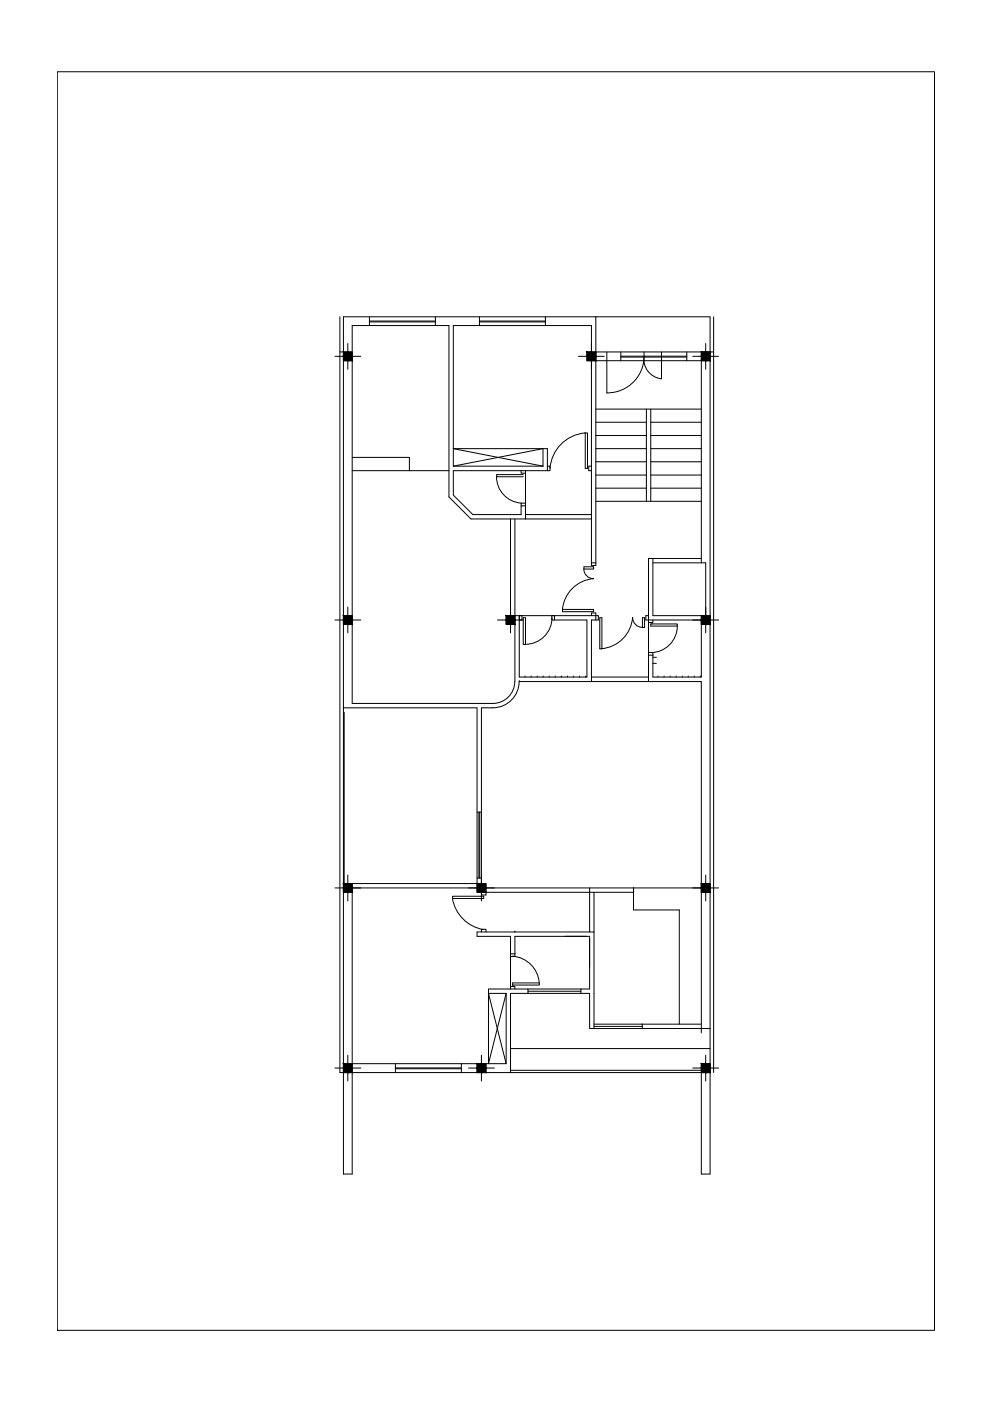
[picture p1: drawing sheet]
<svg xmlns="http://www.w3.org/2000/svg" width="297mm" height="420mm" viewBox="0 0 297 420" stroke-linecap="round" stroke-linejoin="round" font-family="sans-serif">
<!-- layer: 0 -->
<g fill="#000" stroke="#000" stroke-width=".3">
<path d="M102.9 105.6l1.4 1.3v-1.3zM102.9 105.6l1.4 1.3h-1.4z"/>
<path d="M102.9 106.9l1.4 1.3v-1.3zM102.9 106.9l1.4 1.3h-1.4z"/>
<path d="M104.3 105.6l1.3 1.3v-1.3zM104.3 105.6l1.3 1.3h-1.3z"/>
<path d="M104.3 106.9l1.3 1.3v-1.3zM104.3 106.9l1.3 1.3h-1.3z"/>
<path d="M175.9 105.6l1.4 1.3v-1.3zM175.9 105.6l1.4 1.3h-1.4z"/>
<path d="M175.9 106.9l1.4 1.3v-1.3zM175.9 106.9l1.4 1.3h-1.4z"/>
<path d="M177.3 105.6l1.3 1.3v-1.3zM177.3 105.6l1.3 1.3h-1.3z"/>
<path d="M177.3 106.9l1.3 1.3v-1.3zM177.3 106.9l1.3 1.3h-1.3z"/>
<path d="M210.2 105.6l1.3 1.3v-1.3zM210.2 105.6l1.3 1.3h-1.3z"/>
<path d="M210.2 106.9l1.3 1.3v-1.3zM210.2 106.9l1.3 1.3h-1.3z"/>
<path d="M211.5 105.6l1.3 1.3v-1.3zM211.5 105.6l1.3 1.3h-1.3z"/>
<path d="M211.5 106.9l1.3 1.3v-1.3zM211.5 106.9l1.3 1.3h-1.3z"/>
<path d="M102.9 184.6l1.4 1.3v-1.3zM102.9 184.6l1.4 1.3h-1.4z"/>
<path d="M102.9 185.9l1.4 1.4v-1.4zM102.9 185.9l1.4 1.4h-1.4z"/>
<path d="M104.3 184.6l1.3 1.3v-1.3zM104.3 184.6l1.3 1.3h-1.3z"/>
<path d="M104.3 185.9l1.3 1.4v-1.4zM104.3 185.9l1.3 1.4h-1.3z"/>
<path d="M151.7 184.6l1.3 1.3v-1.3zM151.7 184.6l1.3 1.3h-1.3z"/>
<path d="M151.7 185.9l1.3 1.4v-1.4zM151.7 185.9l1.3 1.4h-1.3z"/>
<path d="M153 184.6l1.3 1.3v-1.3zM153 184.6l1.3 1.3h-1.3z"/>
<path d="M153 185.9l1.3 1.4v-1.4zM153 185.9l1.3 1.4h-1.3z"/>
<path d="M210.2 184.6l1.3 1.3v-1.3zM210.2 184.6l1.3 1.3h-1.3z"/>
<path d="M210.2 185.9l1.3 1.4v-1.4zM210.2 185.9l1.3 1.4h-1.3z"/>
<path d="M211.5 184.6l1.3 1.3v-1.3zM211.5 184.6l1.3 1.3h-1.3z"/>
<path d="M211.5 185.9l1.3 1.4v-1.4zM211.5 185.9l1.3 1.4h-1.3z"/>
<path d="M102.9 265l1.4 1.3v-1.3zM102.9 265l1.4 1.3h-1.4z"/>
<path d="M102.9 266.3l1.4 1.3v-1.3zM102.9 266.3l1.4 1.3h-1.4z"/>
<path d="M104.3 265l1.3 1.3v-1.3zM104.3 265l1.3 1.3h-1.3z"/>
<path d="M104.3 266.3l1.3 1.3v-1.3zM104.3 266.3l1.3 1.3h-1.3z"/>
<path d="M143 265l1.3 1.3v-1.3zM143 265l1.3 1.3h-1.3z"/>
<path d="M143 266.3l1.3 1.3v-1.3zM143 266.3l1.3 1.3h-1.3z"/>
<path d="M144.3 265l1.4 1.3v-1.3zM144.3 265l1.4 1.3h-1.4z"/>
<path d="M144.3 266.3l1.4 1.3v-1.3zM144.3 266.3l1.4 1.3h-1.4z"/>
<path d="M210.2 265l1.3 1.3v-1.3zM210.2 265l1.3 1.3h-1.3z"/>
<path d="M210.2 266.3l1.3 1.3v-1.3zM210.2 266.3l1.3 1.3h-1.3z"/>
<path d="M211.5 265l1.3 1.3v-1.3zM211.5 265l1.3 1.3h-1.3z"/>
<path d="M211.5 266.3l1.3 1.3v-1.3zM211.5 266.3l1.3 1.3h-1.3z"/>
<path d="M102.9 319l1.4 1.3v-1.3zM102.9 319l1.4 1.3h-1.4z"/>
<path d="M104.3 319l1.3 1.3v-1.3zM104.3 319l1.3 1.3h-1.3z"/>
<path d="M143 319l1.3 1.3v-1.3zM143 319l1.3 1.3h-1.3z"/>
<path d="M144.3 319l1.4 1.3v-1.3zM144.3 319l1.4 1.3h-1.4z"/>
<path d="M210.2 319l1.3 1.3v-1.3zM210.2 319l1.3 1.3h-1.3z"/>
<path d="M211.5 319l1.3 1.3v-1.3zM211.5 319l1.3 1.3h-1.3z"/>
<path d="M102.9 320.3l1.4 1.4v-1.4zM102.9 320.3l1.4 1.4h-1.4z"/>
<path d="M104.3 320.3l1.3 1.4v-1.4zM104.3 320.3l1.3 1.4h-1.3z"/>
<path d="M143 320.3l1.3 1.4v-1.4zM143 320.3l1.3 1.4h-1.3z"/>
<path d="M144.3 320.3l1.4 1.4v-1.4zM144.3 320.3l1.4 1.4h-1.4z"/>
<path d="M210.2 320.3l1.3 1.4v-1.4zM210.2 320.3l1.3 1.4h-1.3z"/>
<path d="M211.5 320.3l1.3 1.4v-1.4zM211.5 320.3l1.3 1.4h-1.3z"/>
</g>
<g fill="none" stroke="#000" stroke-width=".3">
<path d="M17.2 21.5h262.9v377.5h-262.9zM101.9 95v226.7h110.9M110.7 96.3h19.8M110.7 96.5h19.8M110.7 95v2.6M130.5 95v2.6M143.7 96.3h19.8M143.7 96.5h19.8M143.7 95v2.6M163.5 95v2.6M178.6 95h34.2v257.1h-2.6v-30.4M178.6 95v74.6h-1.3v-72h-41.4v42.2"/>
<path d="M178.6 95h-75.7v117.3M213.9 95v226.7M100.4 106.9h7.7M101.9 105.6h1M102.9 105.6h2.7v2.6h-2.7zM104.3 103v7.8M173.4 106.9h7.7M175.9 105.6h2.7v2.6h-2.7zM178.6 108.2h31.6v60.6M178.6 105.6h35.3M181.9 105.6v12.3M186.1 106.8h19.8"/>
<path d="M186.1 107.1h19.8M186.1 105.6v2.6M193 105.5a11 11 0 0 1-11.1 12.3M193.1 106.8a5.9 5.9 0 0 0 5.1 6.8M198.3 105.6v8M205.9 105.6v2.6M207.6 106.9h7.8M210.2 105.6h2.6v2.6h-2.6zM211.5 103v7.8M105.6 137.2h17.1v4M135.9 139.8h26.9M135.9 139.8l26.9-5.3v5.3"/>
<path d="M162.8 139.8l-26.9-5.3h28.2v6.7M164.1 139.8h.8v1.4h-.8M175.3 129.9h.7M176.1 129.9v10.6h-.7v-10.7a11.5 11.5 0 0 0-10.5 10.6M177.3 139.8h-.8v1.4h.8M178.6 126.6h15.1M178.6 134.5h15.1M178.6 138.5h15.1M178.6 130.6h15.1M178.6 122.7h31.6M193.7 122.7v27.6M195.1 122.7v27.6"/>
<path d="M195.1 134.5h15.1M195.1 138.5h15.1M195.1 130.6h15.1M195.1 126.6h15.1M105.6 141.2h29M122.8 141.1v.1M148.8 143a7.9 7.9 0 0 0 7.4 7.9M153 155.6v34.2M154.3 155.6v48.8M156.2 141.2v.7h1.3v-.7M156.2 151.7v-.8h1.3v.8M156.8 142.3h-7.9v.7h7.9"/>
<path d="M157.5 141.9v9M157.5 154.3h19.8M164.1 141.2h-28.2v7.3l5.8 5.8h14.5v-2.6h1.3v3.9M177.3 155.6h-36.1l-6.6-6.6v-51.4h-29v113.4h42.1a6.6 6.6 0 0 0 6.6-6.6M178.6 150.3h31.6M178.6 142.5h15.1M178.6 146.4h15.1M195.1 142.5h15.1M195.1 146.4h15.1M175 170.6a2.9 2.9 0 0 0 2.9 2.9M175 170h2.9v.7h-2.9zM177.3 168.8h1.3"/>
<path d="M178 173.5a10.2 10.2 0 0 0-9.4 9.3M195.7 168.8h15.8v21M195.7 167.5v17.1h15.8M210.2 167.5h-15.8v18.4h15.8v17.1h-14.5v-6.5M100.4 185.9h7.7M102.9 184.6h2.7v2.7h-2.7zM104.3 182v7.8M149.1 185.9h7.8M151.7 184.6h2.6v2.7h-2.6zM154.3 184.6h2.1v1.3M155.6 185.9v-1.3h10.6h-.8v1.3h.8M155.6 184.6v18.4h20.3v-17.1h-9.7v-1.3h12.4"/>
<path d="M156.8 185.3h.7v8h-.7zM165.5 185.2a8 8 0 0 1-8 8M168.6 182.8h9.3v.6h-9.3zM177.3 184.6v-.8h1.3v.8M178.6 184.6h.8v1.3h-.8M178.6 184.6v1.3h-1.3v18.5M179.8 185.3h.6v9.3h-.6zM189.6 185.2a10.2 10.2 0 0 1-9.3 9.3M189.6 185.2a2.9 2.9 0 0 0 2.9 2.9M192.6 185.3h.6v2.9h-.6zM194.4 195.7h1.3v.8M194.4 184.6h-.8v1.3h.8v18.5"/>
<path d="M194.4 196.5h1.3M195.1 187.1h7.9v.7h-7.9zM195.4 186.7v.4M195.7 185.9v.8h-1.3M195.7 197.1h1.1M195.7 198.9h1.1M203 187.7a8 8 0 0 1-8 8M207.6 185.9h7.8M210.2 184.6h2.6v2.7h-2.6zM102.9 212.3h40.1v52.7h-40.1zM103.2 213.6v51.4M155.6 204.4a7.9 7.9 0 0 1-7.9 7.9h-3.4v57.9"/>
<path d="M155.6 204.4h38.8M155.6 204.4h.1M157.4 203h.1M159.2 203h.1M161 203h.1M162.8 203h.1M164.6 203h.1M166.4 203h.1M168.3 203h.1M170.1 203h.1M171.9 203h.1M173.7 203h.1"/>
<path d="M175.5 203h.1M177.3 203h17.1M194.4 204.4h15.8v105.4M197.2 203h.1M199 203h.1M200.9 203h.1M202.7 203h.1M204.5 203h.1M206.3 203h.1M208.1 203h.1M209.9 203h.1M143 243.6h1.3"/>
<path d="M143.5 243.6v19.7M143.8 243.6v19.7M100.4 266.3h47.8M102.9 265h2.7v2.6h-2.7zM102.9 265v87.1h2.7v-30.4M104.3 262.4v7.8M105.6 266.3v52.7h46.1v-21.1M135.6 269.5a11.4 11.4 0 0 0 9.3 9.3M135.7 268.8h9.3v.7h-9.3zM143 265h2.7v2.6h-2.7zM143 263.3h1.3M144.3 267.6v.8h1.4v-.8"/>
<path d="M144.3 279.5v-.8h1.4v.8M145.9 266.3h30.8v1.3h13.2v-1.3v6.6h13.7v34.2M145.9 267.6h30.8v11.9M154.3 279.5h.1M176.7 266.3h38.7M178 279.5h-35v1.3h10v5.3h1.3M178 267.6v40.9M210.2 265h2.6v2.6h-2.6zM211.5 262.4v7.8M146.4 297.9v21.1l5.3-21.1M146.4 297.9v-1.3h11.9v1.3h-5.3v23.8M146.4 297.9l5.3 21.1"/>
<path d="M146.4 297.9h5.3M153 295.8h1.3v.8M153 286.1v.8h1.3v-.8M153 286.9v9.7M153.7 286.8a8.7 8.7 0 0 1 7.9 7.9M153.7 294.8h8v.6h-8zM153.7 295.5v.3M154.3 286.1v-5.3h22.4v15.8h-2.6v1.3M158.3 297.3h15.8M158.3 296.6h15.8M158.3 297.9h15.8M174.1 297.9h2.6v10.6h1.3"/>
<path d="M102.9 319h2.7v2.7h-2.7zM104.3 316.5v7.7M118.5 319v2.7M138.3 319v2.7M143 319h2.7v2.7h-2.7zM144.3 316.5v7.7M153 314.5h59.8M178 307.1h32.2M178 307.8h14.5M178 308.5h14.5M192.5 307.1v1.4h20.3M210.2 319h2.6v2.7h-2.6z"/>
<path d="M211.5 316.5v7.7M100.4 320.3h7.7M118.5 320.3h19.8M118.5 320.5h19.8M140.4 320.3h7.8M153 321h59.8M207.6 320.3h7.8"/>
</g>
</svg>
